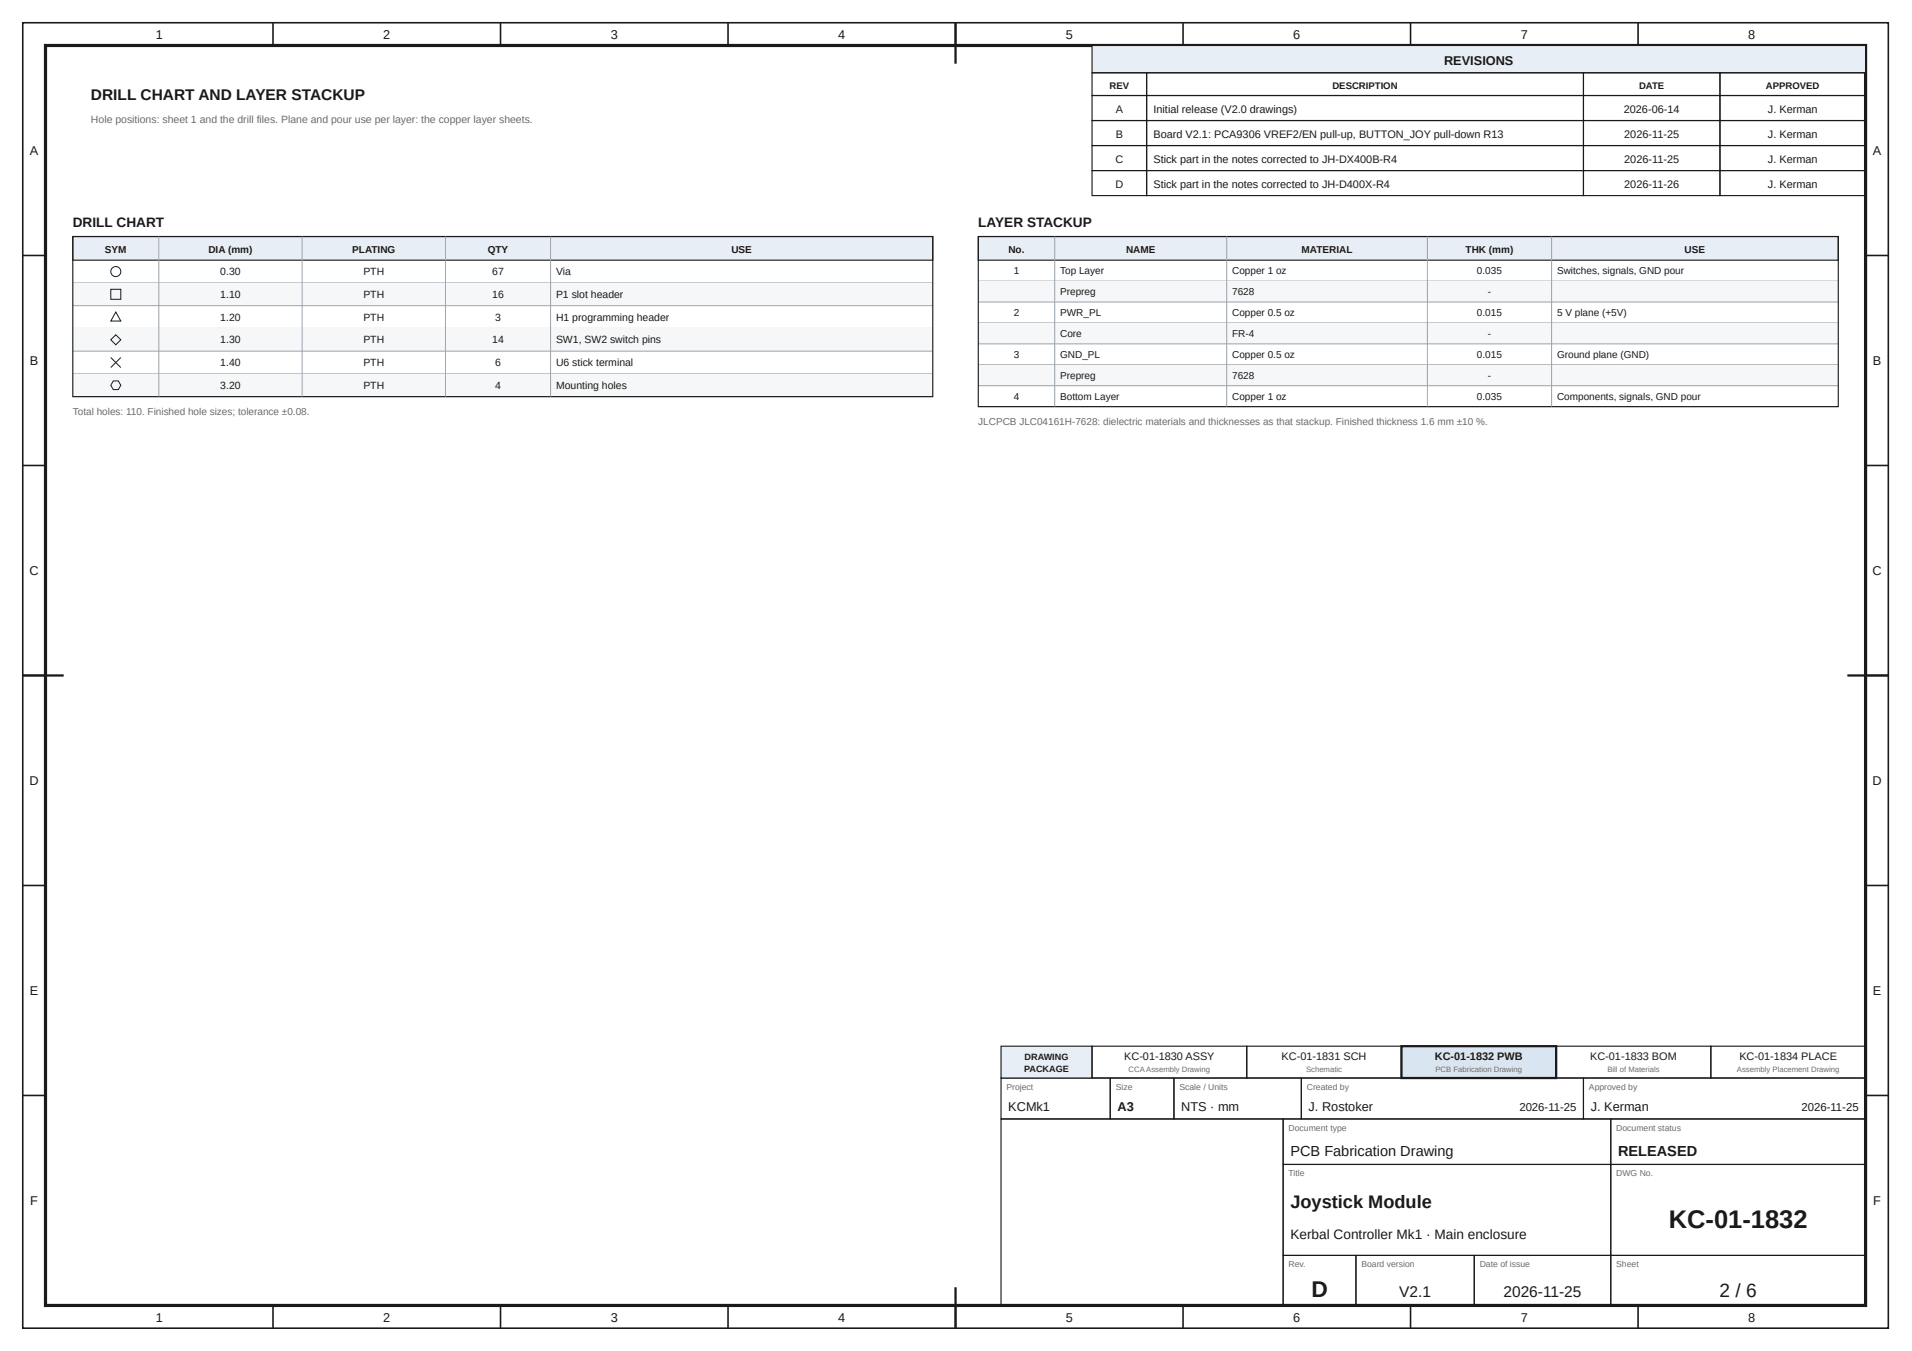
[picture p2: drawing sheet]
<svg xmlns="http://www.w3.org/2000/svg" width="420mm" height="297mm" viewBox="0 0 420 297" stroke-linecap="round" stroke-linejoin="round" font-family="sans-serif">
<defs><g id="words">
<text font-size="5.6" fill="#1a1a1a" x="366.7" y="270">KC-01-1832</text>
<text font-size="5" fill="#1a1a1a" x="288.2" y="285.2">D</text>
<text font-size="4.2" fill="#1a1a1a" x="377.9" y="285.2">2 / 6</text>
<text font-size="4" fill="#1a1a1a" x="283.6" y="265.5">Joystick Module</text>
<g font-size="3.4" fill="#1a1a1a">
<text x="20" y="22">DRILL CHART AND LAYER STACKUP</text>
<text x="307.5" y="285.2">V2.1</text>
<text x="330.4" y="285.2">2026-11-25</text>
</g>
<g font-size="3.2" fill="#1a1a1a">
<text x="283.6" y="254.2">PCB Fabrication Drawing</text>
<text x="355.6" y="254.2">RELEASED</text>
</g>
<g font-size="3" fill="#1a1a1a">
<text x="16" y="50">DRILL CHART</text>
<text x="215" y="50">LAYER STACKUP</text>
<text x="283.6" y="272.5">Kerbal Controller Mk1 · Main enclosure</text>
</g>
<g font-size="2.8" fill="#1a1a1a">
<text x="34.2" y="8.6">1</text>
<text x="84.2" y="8.6">2</text>
<text x="134.2" y="8.6">3</text>
<text x="184.2" y="8.6">4</text>
<text x="234.2" y="8.6">5</text>
<text x="284.2" y="8.6">6</text>
<text x="334.2" y="8.6">7</text>
<text x="384.2" y="8.6">8</text>
<text x="317.4" y="14.3">REVISIONS</text>
<text x="6.6" y="34.1">A</text>
<text x="411.6" y="34.1">A</text>
<text x="6.6" y="80.2">B</text>
<text x="411.6" y="80.2">B</text>
<text x="6.5" y="126.4">C</text>
<text x="411.5" y="126.4">C</text>
<text x="6.5" y="172.6">D</text>
<text x="411.5" y="172.6">D</text>
<text x="6.6" y="218.7">E</text>
<text x="411.6" y="218.7">E</text>
<text x="221.6" y="244.2">KCMk1</text>
<text x="245.6" y="244.2">A3</text>
<text x="259.6" y="244.2">NTS · mm</text>
<text x="287.6" y="244.2">J. Rostoker</text>
<text x="349.6" y="244.2">J. Kerman</text>
<text x="6.6" y="264.9">F</text>
<text x="411.6" y="264.9">F</text>
<text x="34.2" y="290.6">1</text>
<text x="84.2" y="290.6">2</text>
<text x="134.2" y="290.6">3</text>
<text x="184.2" y="290.6">4</text>
<text x="234.2" y="290.6">5</text>
<text x="284.2" y="290.6">6</text>
<text x="334.2" y="290.6">7</text>
<text x="384.2" y="290.6">8</text>
</g>
<g font-size="2.5" fill="#1a1a1a">
<text x="333.9" y="244.2">2026-11-25</text>
<text x="395.9" y="244.2">2026-11-25</text>
</g>
<g font-size="2.4" fill="#1a1a1a">
<text x="245.2" y="24.9">A</text>
<text x="253.5" y="24.9">Initial release (V2.0 drawings)</text>
<text x="356.9" y="24.9">2026-06-14</text>
<text x="388.5" y="24.9">J. Kerman</text>
<text x="245.1" y="35.9">C</text>
<text x="245.2" y="30.4">B</text>
<text x="253.5" y="30.4">Board V2.1: PCA9306 VREF2/EN pull-up, BUTTON_JOY pull-down R13</text>
<text x="253.5" y="35.9">Stick part in the notes corrected to JH-DX400B-R4</text>
<text x="357" y="30.4">2026-11-25</text>
<text x="357" y="35.9">2026-11-25</text>
<text x="388.5" y="30.4">J. Kerman</text>
<text x="388.5" y="35.9">J. Kerman</text>
<text x="245.1" y="41.4">D</text>
<text x="253.5" y="41.4">Stick part in the notes corrected to JH-D400X-R4</text>
<text x="357" y="41.4">2026-11-26</text>
<text x="388.5" y="41.4">J. Kerman</text>
<text x="247.1" y="233">KC-01-1830 ASSY</text>
<text x="281.7" y="233">KC-01-1831 SCH</text>
<text x="315.3" y="233">KC-01-1832 PWB</text>
<text x="349.5" y="233">KC-01-1833 BOM</text>
<text x="382.3" y="233">KC-01-1834 PLACE</text>
</g>
<text font-size="2.3" fill="#6b6b6b" x="20" y="27">Hole positions: sheet 1 and the drill files. Plane and pour use per layer: the copper layer sheets.</text>
<g font-size="2.3" fill="#1a1a1a">
<text x="48.4" y="60.5">0.30</text>
<text x="48.4" y="65.5">1.10</text>
<text x="79.9" y="60.5">PTH</text>
<text x="79.9" y="65.5">PTH</text>
<text x="108.2" y="60.5">67</text>
<text x="108.2" y="65.5">16</text>
<text x="122.2" y="60.5">Via</text>
<text x="122.2" y="65.5">P1 slot header</text>
<text x="48.4" y="70.5">1.20</text>
<text x="79.9" y="70.5">PTH</text>
<text x="108.8" y="70.5">3</text>
<text x="122.2" y="70.5">H1 programming header</text>
<text x="48.4" y="75.5">1.30</text>
<text x="79.9" y="75.5">PTH</text>
<text x="108.2" y="75.5">14</text>
<text x="122.2" y="75.5">SW1, SW2 switch pins</text>
<text x="48.4" y="80.5">1.40</text>
<text x="79.9" y="80.5">PTH</text>
<text x="108.8" y="80.5">6</text>
<text x="122.2" y="80.5">U6 stick terminal</text>
<text x="48.4" y="85.5">3.20</text>
<text x="79.9" y="85.5">PTH</text>
<text x="108.8" y="85.5">4</text>
<text x="122.2" y="85.5">Mounting holes</text>
</g>
<g font-size="2.2" fill="#1a1a1a">
<text x="23.1" y="55.6">SYM</text>
<text x="45.8" y="55.6">DIA (mm)</text>
<text x="77.4" y="55.6">PLATING</text>
<text x="107.2" y="55.6">QTY</text>
<text x="160.7" y="55.6">USE</text>
<text x="221.6" y="55.6">No.</text>
<text x="247.5" y="55.6">NAME</text>
<text x="286.1" y="55.6">MATERIAL</text>
<text x="322.1" y="55.6">THK (mm)</text>
<text x="370.2" y="55.6">USE</text>
<text x="222.8" y="60.3">1</text>
<text x="233" y="60.3">Top Layer</text>
<text x="233" y="64.9">Prepreg</text>
<text x="270.8" y="60.3">Copper 1 oz</text>
<text x="270.8" y="64.9">7628</text>
<text x="324.6" y="60.3">0.035</text>
<text x="327" y="64.9">-</text>
<text x="342.2" y="60.3">Switches, signals, GND pour</text>
<text x="222.8" y="69.5">2</text>
<text x="233" y="69.5">PWR_PL</text>
<text x="270.8" y="69.5">Copper 0.5 oz</text>
<text x="324.6" y="69.5">0.015</text>
<text x="342.2" y="69.5">5 V plane (+5V)</text>
<text x="233" y="74.1">Core</text>
<text x="270.8" y="74.1">FR-4</text>
<text x="327" y="74.1">-</text>
<text x="222.8" y="78.7">3</text>
<text x="233" y="78.7">GND_PL</text>
<text x="233" y="83.3">Prepreg</text>
<text x="270.8" y="78.7">Copper 0.5 oz</text>
<text x="270.8" y="83.3">7628</text>
<text x="324.6" y="78.7">0.015</text>
<text x="327" y="83.3">-</text>
<text x="342.2" y="78.7">Ground plane (GND)</text>
<text x="222.8" y="87.9">4</text>
<text x="233" y="87.9">Bottom Layer</text>
<text x="270.8" y="87.9">Copper 1 oz</text>
<text x="324.6" y="87.9">0.035</text>
<text x="342.2" y="87.9">Components, signals, GND pour</text>
</g>
<g font-size="2.2" fill="#6b6b6b">
<text x="16" y="91.2">Total holes: 110. Finished hole sizes; tolerance ±0.08.</text>
<text x="215" y="93.4">JLCPCB JLC04161H-7628: dielectric materials and thicknesses as that stackup. Finished thickness 1.6 mm ±10 %.</text>
</g>
<g font-size="2.1" fill="#1a1a1a">
<text x="243.8" y="19.6">REV</text>
<text x="292.8" y="19.6">DESCRIPTION</text>
<text x="360.2" y="19.6">DATE</text>
<text x="388.1" y="19.6">APPROVED</text>
</g>
<g font-size="2" fill="#1a1a1a">
<text x="225.2" y="233">DRAWING</text>
<text x="225.1" y="235.6">PACKAGE</text>
</g>
<g font-size="1.9" fill="#6b6b6b">
<text x="221.2" y="239.6">Project</text>
<text x="245.2" y="239.6">Size</text>
<text x="259.2" y="239.6">Scale / Units</text>
<text x="287.2" y="239.6">Created by</text>
<text x="349.2" y="239.6">Approved by</text>
<text x="283.2" y="248.6">Document type</text>
<text x="355.2" y="248.6">Document status</text>
<text x="283.2" y="258.6">Title</text>
<text x="355.2" y="258.6">DWG No.</text>
<text x="283.2" y="278.6">Rev.</text>
<text x="299.2" y="278.6">Board version</text>
<text x="325.2" y="278.6">Date of issue</text>
<text x="355.2" y="278.6">Sheet</text>
</g>
<g font-size="1.7" fill="#6b6b6b">
<text x="248" y="235.7">CCAAssembly Drawing</text>
<text x="287" y="235.7">Schematic</text>
<text x="315.5" y="235.7">PCB Fabrication Drawing</text>
<text x="353.2" y="235.7">Bill of Materials</text>
<text x="381.7" y="235.7">Assembly Placement Drawing</text>
</g>
</g></defs>
<g fill="none" stroke="#1a1a1a" stroke-width=".35">
<path d="M5 5h410v287h-410zM60 5v5M110 5v5M160 5v5M210 5v5M260 5v5M310 5v5M360 5v5M5 56.2h5M410 56.2h5M5 102.3h5M410 102.3h5"/>
<path d="M5 148.5h5M410 148.5h5M5 194.7h5M410 194.7h5M5 240.8h5M410 240.8h5M60 287v5M110 287v5M160 287v5M210 287v5M260 287v5M310 287v5"/>
<path d="M360 287v5"/>
</g>
<path d="M10 10h400v277h-400z" fill="none" stroke="#1a1a1a" stroke-width=".7" stroke-linecap="butt"/>
<path d="M210 5v9M5 148.5h9M406 148.5h9M210 283v9" fill="none" stroke="#1a1a1a" stroke-width=".5"/>
<path d="M240 10h170v6h-170z" fill="#e8eef5"/>
<g fill="none" stroke="#1a1a1a" stroke-width=".25">
<path d="M240 10h170v6h-170zM240 16h12v5h-12zM252 16h96v5h-96zM348 16h30v5h-30zM378 16h32v5h-32zM240 21h12v5.5h-12zM240 26.5h12v5.5h-12zM240 32h12v5.5h-12zM240 37.5h12v5.5h-12zM252 21h96v5.5h-96zM252 26.5h96v5.5h-96zM252 32h96v5.5h-96z"/>
<path d="M252 37.5h96v5.5h-96zM348 21h30v5.5h-30zM348 26.5h30v5.5h-30zM348 32h30v5.5h-30zM348 37.5h30v5.5h-30zM378 21h32v5.5h-32zM378 26.5h32v5.5h-32zM378 32h32v5.5h-32zM378 37.5h32v5.5h-32zM220 237h24v9h-24zM244 237h14v9h-14zM258 237h28v9h-28z"/>
<path d="M286 237h62v9h-62zM348 237h62v9h-62zM220 246h62v41h-62zM282 246h72v10h-72zM282 256h72v20h-72zM354 246h56v10h-56zM354 256h56v20h-56zM282 276h16v11h-16zM298 276h26v11h-26zM324 276h30v11h-30zM354 276h56v11h-56z"/>
</g>
<path d="M220 230h20v7h-20z" fill="#e8eef5"/>
<path d="M220 230h20v7h-20zM240 230h34v7h-34zM274 230h34v7h-34z" fill="none" stroke="#1a1a1a" stroke-width=".25"/>
<path d="M308 230h34v7h-34z" fill="#d9e6f2"/>
<path d="M308 230h34v7h-34z" fill="none" stroke="#1a1a1a" stroke-width=".5"/>
<path d="M342 230h34v7h-34zM376 230h34v7h-34z" fill="none" stroke="#1a1a1a" stroke-width=".25"/>
<path d="M16 52h189v5.2h-189z" fill="#e8eef5"/>
<path d="M16 52h189v5.2h-189z" fill="none" stroke="#1a1a1a" stroke-width=".25"/>
<path d="M16 62.2h189" fill="none" stroke="#9aa3ad" stroke-width=".22"/>
<path d="M16 62.2h189v5h-189z" fill="#f5f7f9"/>
<path d="M16 67.2h189M16 72.2h189" fill="none" stroke="#9aa3ad" stroke-width=".22"/>
<path d="M16 72.2h189v5h-189z" fill="#f5f7f9"/>
<path d="M16 77.2h189M16 82.2h189" fill="none" stroke="#9aa3ad" stroke-width=".22"/>
<path d="M16 82.2h189v5h-189z" fill="#f5f7f9"/>
<path d="M34.9 52v35.2M66.4 52v35.2M97.9 52v35.2M121 52v35.2M16 87.2h189" fill="none" stroke="#9aa3ad" stroke-width=".22"/>
<path d="M16 52h189v35.2h-189z" fill="none" stroke="#1a1a1a" stroke-width=".25"/>
<g fill="none" stroke="#1a1a1a" stroke-width=".22">
<path d="M24.3 63.6h2.2v2.2h-2.2zM24.3 74.7l1.1-1.1 1.1 1.1-1.1 1.1zM24.3 78.6l2.2 2.2M25.4 68.6l1.1 2h-2.2zM26.5 78.6l-2.2 2.2M24.9 83.7h1.1l.5 1-.5 1h-1.1l-.6-1z"/>
<circle cx="25.4" cy="59.7" r="1.1"/>
</g>
<path d="M215 52h189v5.2h-189z" fill="#e8eef5"/>
<path d="M215 52h189v5.2h-189z" fill="none" stroke="#1a1a1a" stroke-width=".25"/>
<path d="M215 61.8h189" fill="none" stroke="#9aa3ad" stroke-width=".22"/>
<path d="M215 61.8h189v4.6h-189z" fill="#f5f7f9"/>
<path d="M215 66.4h189M215 71h189" fill="none" stroke="#9aa3ad" stroke-width=".22"/>
<path d="M215 71h189v4.6h-189z" fill="#f5f7f9"/>
<path d="M215 75.6h189M215 80.2h189" fill="none" stroke="#9aa3ad" stroke-width=".22"/>
<path d="M215 80.2h189v4.6h-189z" fill="#f5f7f9"/>
<path d="M231.8 52v37.4M269.6 52v37.4M313.7 52v37.4M341 52v37.4M215 84.8h189M215 89.4h189" fill="none" stroke="#9aa3ad" stroke-width=".22"/>
<path d="M215 52h189v37.4h-189z" fill="none" stroke="#1a1a1a" stroke-width=".25"/>
<use href="#words"/>
</svg>
